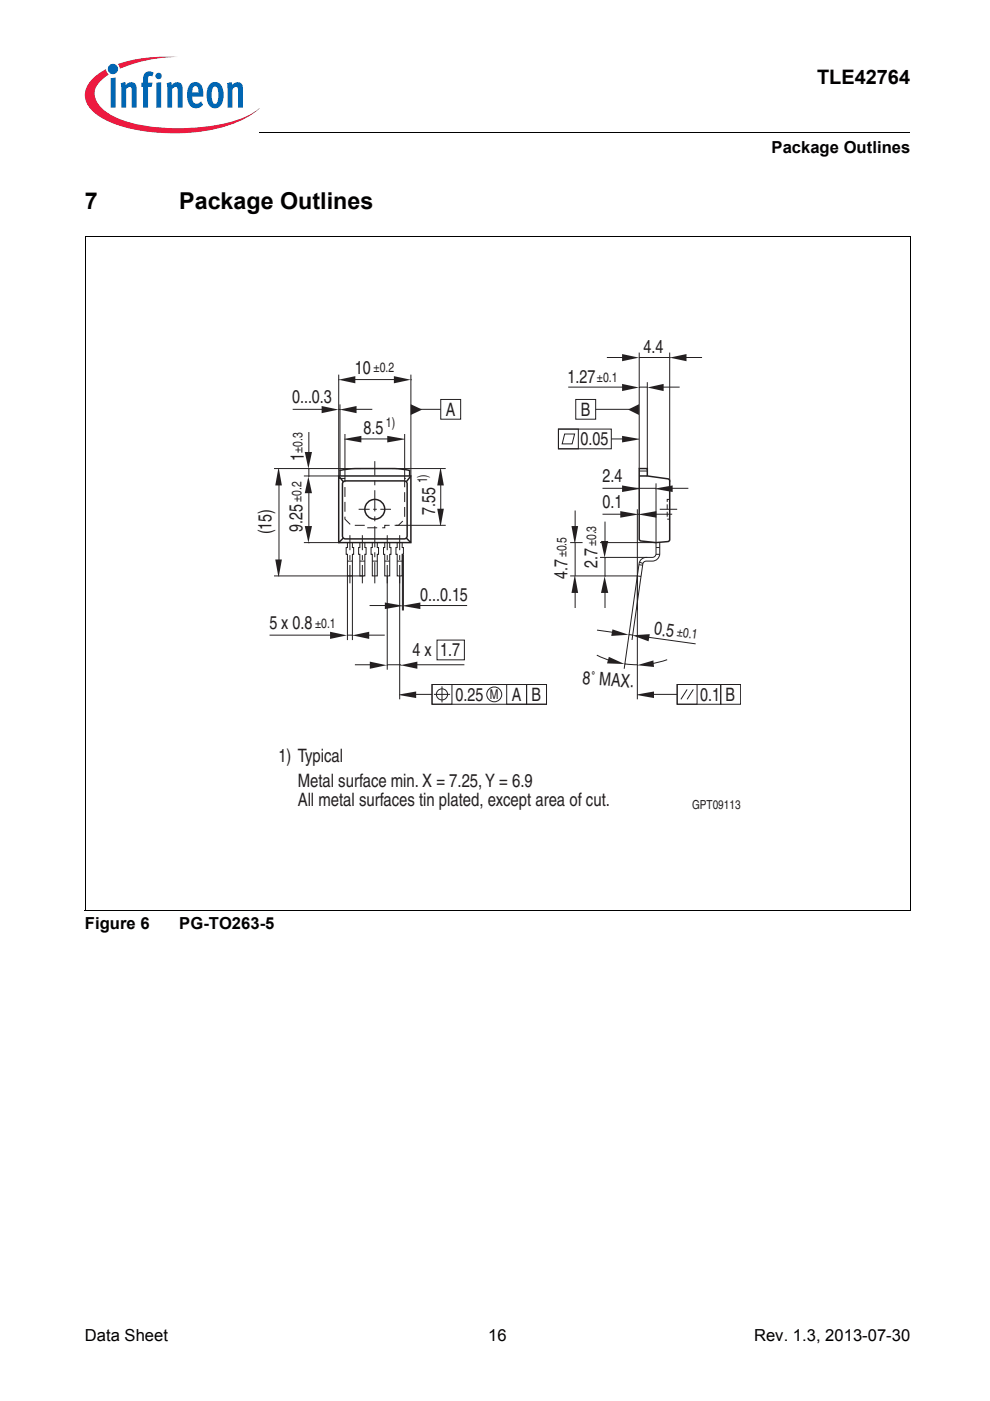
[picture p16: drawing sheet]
<svg xmlns="http://www.w3.org/2000/svg" width="210mm" height="297mm" viewBox="0 0 210 297" stroke-linecap="round" stroke-linejoin="round" font-family="sans-serif">
<defs><g id="words">
<g font-size="4.9">
<text x="18" y="44.3">7</text>
<text x="38" y="44.3">Package Outlines</text>
</g>
<text font-size="4.2" x="173.2" y="17.8">TLE42764</text>
<g font-size="4" fill="#231f20">
<text x="64.4" y="97.8" transform="rotate(-90 64.4 97.8)">1</text>
<text x="57.6" y="113.3" transform="rotate(-90 57.6 113.3)">(15)</text>
<text x="64.2" y="112.8" transform="rotate(-90 64.2 112.8)">9.25</text>
<text x="92.3" y="109.2" transform="rotate(-90 92.3 109.2)">7.55</text>
<text x="120.4" y="122.8" transform="rotate(-90 120.4 122.8)">4.7</text>
<text x="126.7" y="120.4" transform="rotate(-90 126.7 120.4)">2.7</text>
</g>
<g font-size="3.9" fill="#231f20">
<text x="136.5" y="74.8">4.4</text>
<text x="75.3" y="79.2">10</text>
<text x="120.3" y="81.3">1.27</text>
<text x="61.9" y="85.5">0...0.3</text>
<text x="94.5" y="88.1">A</text>
<text x="123.1" y="88.1">B</text>
<text x="77.1" y="92">8.5</text>
<text x="123.1" y="94.4">0.05</text>
<text x="127.7" y="102.2">2.4</text>
<text x="127.7" y="107.7">0.1</text>
<text x="89.1" y="127.3">0...0.15</text>
<text x="57.1" y="133.4">5 x 0.8</text>
<text x="138.6" y="134.5" transform="rotate(8 138.6 134.5)">0.5</text>
<text x="87.4" y="139.1">4 x</text>
<text x="93.3" y="139.1">1.7</text>
<text x="96.6" y="148.5">0.25</text>
<text x="108.5" y="148.5">A</text>
<text x="112.7" y="148.5">B</text>
<text x="123.4" y="145" transform="rotate(4 123.4 145)">8˚ MAX.</text>
<text x="148.4" y="148.5">0.1</text>
<text x="153.9" y="148.5">B</text>
<text x="59.1" y="161.6">1) Typical</text>
<text x="63.1" y="166.8">Metal surface min. X = 7.25, Y = 6.9</text>
<text x="63.1" y="170.9">All metal surfaces tin plated, except area of cut.</text>
</g>
<g font-size="3.5">
<text x="163.6" y="32.5">Package Outlines</text>
<text x="18" y="196.9">Figure 6</text>
<text x="38" y="196.9">PG-TO263-5</text>
<text x="18" y="284.4">Data Sheet</text>
<text x="103.5" y="284.4">16</text>
<text x="159.9" y="284.4">Rev. 1.3, 2013-07-30</text>
</g>
<g font-size="2.9" fill="#231f20">
<text x="79.2" y="78.9">±0.2</text>
<text x="126.6" y="81">±0.1</text>
<text x="81.8" y="90.6">1)</text>
<text x="64.2" y="96.1" transform="rotate(-90 64.2 96.1)">±0.3</text>
<text x="63.9" y="106.4" transform="rotate(-90 63.9 106.4)">±0.2</text>
<text x="90.5" y="102.5" transform="rotate(-90 90.5 102.5)">1)</text>
<text x="120.1" y="118.2" transform="rotate(-90 120.1 118.2)">±0.5</text>
<text x="126.4" y="115.8" transform="rotate(-90 126.4 115.8)">±0.3</text>
<text x="66.8" y="133.1">±0.1</text>
<text x="143.4" y="134.9" transform="rotate(8 143.4 134.9)">±0.1</text>
<text x="103.9" y="148.3">M</text>
</g>
<text font-size="2.6" fill="#231f20" x="146.7" y="171.6">GPT09113</text>
</g></defs>
<circle cx="24" cy="14.6" r="1.09" fill="#0166b3"/>
<g fill="#ed1a40">
<path d="M25 13.6l.8-.3a32.5 32.5 0 0 1 12-1.2 31.8 31.8 0 0 0-11.7 2.2l-.7 .3z"/>
<path d="M19.4 16.9a11.2 11.2 0 0 1 3.1-2.2l.1 .6 .5 .5a5 5 0 0 0-3 4.3 6 6 0 0 0 3.4 4.2 31.6 31.6 0 0 0 15.9 2.9 31.7 31.7 0 0 0 14-3.1l1.6-1.2a17.5 17.5 0 0 1-8.9 4.4 41.1 41.1 0 0 1-22.7-1.4 9.4 9.4 0 0 1-5.1-4.1 4.3 4.3 0 0 1 1.1-4.9z"/>
</g>
<g fill="#0166b3">
<path d="M23.5 16.6l1-.2v6.4h-1z"/>
<path d="M25.6 17.6l.9-.2 .2 .6a1.22 1.22 0 0 1 1.4-.6 1.22 1.22 0 0 1 .9 1.4v4h-1.1v-4.1a.42 .42 0 0 0-.6-.2l-.6 .4v3.9h-1z"/>
<path d="M30.8 15.4l.8-.3 .8 .2 .2 .1-.3 .8-.2-.1a.47 .47 0 0 0-.7 .3v1.1h.9l-.1 .9h-.8v4.4h-1.1v-4.4h-.3v-.9h.3v-.7a1.77 1.77 0 0 1 .5-1.4z"/>
<path d="M35.3 17.6l1-.2 .1 .6a1.22 1.22 0 0 1 1.5-.6 1.22 1.22 0 0 1 .8 1.4v4h-1l-.1-4.1a.42 .42 0 0 0-.6-.2l-.5 .4v3.9h-1z"/>
<path d="M48.1 17.6l1-.2 .1 .6a1.22 1.22 0 0 1 1.5-.6 1.22 1.22 0 0 1 .8 1.4v4h-1l-.1-4.1a.41 .41 0 0 0-.6-.2l-.5 .4v3.9h-1z"/>
<path d="M33 16.1a.68 .68 0 0 1 1.3 0 .68 .68 0 0 1-1.3 0zM33.1 17.6l1.1-.2v5.4h-1.1z"/>
<path d="M40.4 17.8a1.59 1.59 0 0 1 1.8-.2 1.59 1.59 0 0 1 .8 1.5l.1 1.4h-2.3a1.09 1.09 0 0 0 .2 1.1 1.09 1.09 0 0 0 1.2 .3l.4-.4 .4 .7a1.88 1.88 0 0 1-2.1 .6 1.88 1.88 0 0 1-1.2-1.9v-1.7l.3-.8zM41 18.5l-.2 1.1h1.3l-.1-.7a.58 .58 0 0 0-.3-.6 .58 .58 0 0 0-.7 .2z"/>
<path d="M44.6 17.7a1.76 1.76 0 0 1 2 0 1.76 1.76 0 0 1 .8 1.7v1.3a1.96 1.96 0 0 1-2.4 2.2 2.94 2.94 0 0 1-1.2-3.3 2.79 2.79 0 0 1 .8-1.9zM45.2 18.5a4.3 4.3 0 0 0 .1 3.4l.3 .1a1.54 1.54 0 0 0 .7-1.9v-.4a1.19 1.19 0 0 0-.7-1.4z"/>
</g>
<path d="M18 29h46v5h-46z" fill="#fff"/>
<path d="M55 28v.1z" fill="#000"/>
<path d="M55 28h137.9" fill="none" stroke="#000" stroke-width=".21"/>
<g fill="none" stroke="#231f20" stroke-width=".21">
<path d="M71.8 79.4v21.5M87.1 79.4v21.5M72.1 85.7v14.2M75 80.5h9M135.5 99.9h1.7M76.3 119h1.1M135.5 119.7l.8 .1M135.6 119.2l.7 .3M139.1 116.1h.8M139.1 117.5h.8M139.9 115v2.4a1.58 1.58 0 0 1-1.6 1.6h-1.3a.74 .74 0 0 0-.7 .6l-.4 2.6-.8-.1 .4-2.6a1.52 1.52 0 0 1 1.5-1.3h1.3a.79 .79 0 0 0 .8-.8v-2.4M91.6 145.1h24.3v4.2h-24.3z"/>
<path d="M91.6 145.1h4.2v4.2h-4.2zM92 147.2h3.4M93.7 145.5v3.4M107.4 145.1h4.3v4.2h-4.3zM111.7 145.1h4.2v4.2h-4.2z"/>
<circle cx="93.7" cy="147.2" r="1.18"/>
<circle cx="104.8" cy="147.2" r="1.58"/>
</g>
<g fill="none" stroke="#231f20" stroke-width=".32">
<path d="M135.5 99.3h1.7v1.6l4.4 .6 .3 .2 .1 12.7-.2 .4a13.5 13.5 0 0 1-6.1-.2l-.2-.3zM71.8 100.9h15.3v14.1h-15.3zM71.8 100.9l1 1.2M72.1 100.9v-1.2l3.1-.4h8.5l1.6 .2 1.6 .2v1.2M72.8 102.1l.4-.1h12.5a.63 .63 0 0 1 .6 .6v11a.63 .63 0 0 1-.6 .7h-12.5a.63 .63 0 0 1-.6-.7v-11zM72.8 114.1l-1 .9M86.1 114.1l1 .9M87.1 100.9l-1 1.2M135.5 100.9h1.7"/>
<circle cx="79.5" cy="108" r="2.1"/>
</g>
<path d="M76.8 123.7v-10.2M82.1 123.7v-10.2" fill="none" stroke="#231f20" stroke-width=".21" stroke-dasharray="3.9 1.1 1.1 1.1" stroke-linecap="butt"/>
<path d="M142 105.9h-.5v4.2h.5" fill="none" stroke="#231f20" stroke-width=".21" stroke-dasharray="1.1 .5" stroke-linecap="butt"/>
<path d="M76 108h6.9" fill="none" stroke="#231f20" stroke-width=".21" stroke-dasharray="2.3 .8 .8 .8" stroke-linecap="butt"/>
<path d="M139.9 108h3.7" fill="none" stroke="#231f20" stroke-width=".21" stroke-dasharray="5.3 1.1 1.1 1.1" stroke-linecap="butt"/>
<g fill="#231f20">
<path d="M71.8 80.5l3.5-.7v1.5z"/>
<path d="M83.5 79.8l3.6 .7-3.6 .8z"/>
</g>
<path d="M73.1 92v9.4M85.8 92v9.4" fill="none" stroke="#231f20" stroke-width=".21"/>
<g fill="#231f20">
<path d="M85.7 93v.2z"/>
<path d="M82.1 92.4l3.6 .6v.2l-3.6 .6z"/>
</g>
<path d="M75.2 93.1h8.8" fill="none" stroke="#231f20" stroke-width=".21"/>
<g fill="#231f20">
<path d="M73 93v.2z"/>
<path d="M73 93l3.6-.6v1.4l-3.6-.6z"/>
</g>
<path d="M83.2 99.3h11.3M84 111.4h10.5M93.4 102.5v5.7" fill="none" stroke="#231f20" stroke-width=".21"/>
<g fill="#231f20">
<path d="M93.3 99.4h.2z"/>
<path d="M93.3 99.4h.2l.6 3.5h-1.4z"/>
<path d="M93.3 111.4h.2z"/>
<path d="M92.7 107.9h1.4l-.6 3.5h-.2z"/>
</g>
<path d="M58.1 99.3h18.5M64.4 100.9h7.4M64.4 115h7.7M65.5 104.1v7.8M58.1 122.1h19" fill="none" stroke="#231f20" stroke-width=".21"/>
<g fill="#231f20">
<path d="M65.4 101l.8 3.6h-1.6z"/>
<path d="M64.6 111.5h1.6l-.8 3.6z"/>
</g>
<path d="M65.5 91.6v5.4" fill="none" stroke="#231f20" stroke-width=".21"/>
<path d="M64.6 95.8h1.6l-.8 3.6z" fill="#231f20"/>
<path d="M65.5 99.3v1.6" fill="none" stroke="#231f20" stroke-width=".21"/>
<g fill="#231f20">
<path d="M59 99.4h.1z"/>
<path d="M59 99.4h.1l.7 3.5h-1.4z"/>
</g>
<path d="M59.2 102.5v16.5" fill="none" stroke="#231f20" stroke-width=".21"/>
<g fill="#231f20">
<path d="M59 122.2h.1z"/>
<path d="M58.4 118.6h1.4l-.7 3.6h-.1z"/>
</g>
<path d="M85.3 117.4v12M88.8 128.4h10.2" fill="none" stroke="#231f20" stroke-width=".21"/>
<g fill="#231f20">
<path d="M84.9 128.5l.7-.1v.1z"/>
<path d="M85.6 128.4l3.5-.7v1.4l-3.5-.6z"/>
</g>
<path d="M78.4 128.4h3.7" fill="none" stroke="#231f20" stroke-width=".21"/>
<g fill="#231f20">
<path d="M85.2 128.4v.1z"/>
<path d="M81.6 127.7l3.6 .7v.1l-3.6 .6z"/>
</g>
<path d="M73.7 134.7h1M82.1 140.9h2.9" fill="none" stroke="#231f20" stroke-width=".21"/>
<path d="M74.7 134.7l3.6-.8v1.6z" fill="#231f20"/>
<path d="M57.2 134.7h13.3" fill="none" stroke="#231f20" stroke-width=".21"/>
<path d="M70 133.9l3.6 .8-3.6 .8z" fill="#231f20"/>
<path d="M88.2 140.9h10.3" fill="none" stroke="#231f20" stroke-width=".21"/>
<path d="M84.9 141l3.6-.7v1.5z" fill="#231f20"/>
<path d="M75.2 140.9h3.7" fill="none" stroke="#231f20" stroke-width=".21"/>
<path d="M78.4 140.3l3.6 .7-3.6 .8z" fill="#231f20"/>
<path d="M87.9 147.2h3.7" fill="none" stroke="#231f20" stroke-width=".21"/>
<g fill="#231f20">
<path d="M84.7 147.2v.2z"/>
<path d="M84.7 147.2l3.5-.6v1.4l-3.5-.6z"/>
</g>
<path d="M135.5 74.8v24.5M120.5 82.1h12.9M137.2 81v18.3" fill="none" stroke="#231f20" stroke-width=".21"/>
<path d="M131.9 81.4l3.6 .8-3.6 .7z" fill="#231f20"/>
<path d="M140.4 82.1h3.7" fill="none" stroke="#231f20" stroke-width=".21"/>
<g fill="#231f20">
<path d="M137.1 82.2h.2z"/>
<path d="M137.3 82.2l3.4-.8v1.5z"/>
</g>
<path d="M142 74.8v27.4M145.2 75.8h3.7M135.5 82.1h1.7" fill="none" stroke="#231f20" stroke-width=".21"/>
<path d="M142 75.8l3.6-.7v1.5z" fill="#231f20"/>
<path d="M128.7 75.8h3.7" fill="none" stroke="#231f20" stroke-width=".21"/>
<path d="M131.9 75.1l3.6 .7-3.6 .8z" fill="#231f20"/>
<path d="M135.5 75.8h6.5M122.1 84.7h4.2v4.2h-4.2zM126.3 86.8h7.9" fill="none" stroke="#231f20" stroke-width=".21"/>
<path d="M133.2 86.8l2.3-1.1v2.3z" fill="#231f20"/>
<path d="M127.2 118.2h10M120.9 122.1h14.2" fill="none" stroke="#231f20" stroke-width=".21"/>
<path d="M127.4 114.7h1.6l-.8 3.5z" fill="#231f20"/>
<path d="M121.9 108.2v3.7" fill="none" stroke="#231f20" stroke-width=".21"/>
<g fill="#231f20">
<path d="M121.8 115.1h.1z"/>
<path d="M121.2 111.5h1.4l-.7 3.6h-.1z"/>
</g>
<path d="M121.9 125.2v3.7M128.3 125.2v3.7" fill="none" stroke="#231f20" stroke-width=".21"/>
<g fill="#231f20">
<path d="M121.8 122.2h.1z"/>
<path d="M121.8 122.2h.1l.7 3.5h-1.4z"/>
</g>
<path d="M121.9 115v7.1M128.3 118.2v3.9M135.1 108v40.3M133.4 134.5l.7 .1M135.9 122.3l-1.9 13.4" fill="none" stroke="#231f20" stroke-width=".21"/>
<path d="M134.1 134.7l3.7-.2-.3 1.5z" fill="#231f20"/>
<path d="M126.6 133.6l3.6 .5" fill="none" stroke="#231f20" stroke-width=".21"/>
<path d="M129.9 133.4l3.4 1.2-3.7 .2z" fill="#231f20"/>
<path d="M128.3 110.6v4.4M135.1 122.1l-2.8 19.7" fill="none" stroke="#231f20" stroke-width=".21"/>
<g fill="#231f20">
<path d="M128.2 122.2l.8 3.5h-1.6z"/>
<path d="M135.1 141l3.4-1 .2 1.4z"/>
<path d="M129.1 139.3l3.3 1.5-3.7-.1z"/>
</g>
<path d="M120.9 115h2.6M139.1 102.5v12.5h-11.9M77.9 134.7h3.7M126.5 138.9l3.3 1.3M137.3 135.1l10.2 1.4M141.5 139.9l-3.7 .9M132.5 140.8l2.6 .1" fill="none" stroke="#231f20" stroke-width=".21"/>
<g fill="#231f20">
<path d="M135.5 103.6v.1z"/>
<path d="M131.9 102.9l3.6 .7v.1l-3.6 .6z"/>
</g>
<path d="M127.7 103.5h11.4" fill="none" stroke="#231f20" stroke-width=".21"/>
<g fill="#231f20">
<path d="M139 103.6v.1z"/>
<path d="M139 103.6l3.6-.7v1.4l-3.6-.6z"/>
</g>
<g fill="none" stroke="#231f20" stroke-width=".21">
<path d="M62.1 86.8h6.5M73.7 115v1.1h-.3v1.4h.3v4.6h1v-4.6h.3v-1.4h-.3v-1.1M73.7 119h1M76.3 115v1.1h-.3v1.4h.3v4.6h1.1v-4.6h.2v-1.4h-.2v-1.1M78.9 115v1.1h-.2v1.4h.2v4.6h1.1v-4.6h.3v-1.4h-.3v-1.1M81.6 115v1.1h-.3v1.4h.3v4.6h1v-4.6h.3v-1.4h-.3v-1.1M81.6 119h1M84.2 115v1.1h-.2v1.4h.2v4.6h1.1v-4.6h.2v-1.4h-.2v-1.1M84.2 119h1.1M85.5 117.7v11.7M142.3 103.5h3.6M82.1 122.1v19.9"/>
<path d="M84.7 122.1v26.2M92.7 135.7h5.8v4.2h-5.8z"/>
</g>
<path d="M74.2 123.7v-10.2M84.7 123.7v-10.2" fill="none" stroke="#231f20" stroke-width=".21" stroke-dasharray="3.9 1.1 1.1 1.1" stroke-linecap="butt"/>
<path d="M79.5 123.7v-25.9" fill="none" stroke="#231f20" stroke-width=".21" stroke-dasharray="4.5 1.1 1.1 1.1" stroke-linecap="butt"/>
<path d="M68.2 86.1l3.6 .7-3.6 .8z" fill="#231f20"/>
<path d="M71.8 86.8h.3" fill="none" stroke="#231f20" stroke-width=".21"/>
<path d="M72 86.8l3.6-.7v1.5z" fill="#231f20"/>
<path d="M75.2 86.8h3.7M88.6 86.8h4.8" fill="none" stroke="#231f20" stroke-width=".21"/>
<path d="M87.1 85.7l2.4 1.1-2.4 1.2z" fill="#231f20"/>
<path d="M93.4 84.7h4.3v4.2h-4.3zM138.3 147.2h5.3" fill="none" stroke="#231f20" stroke-width=".21"/>
<g fill="#231f20">
<path d="M135.1 147.2v.2z"/>
<path d="M135.1 147.2l3.6-.6v1.4l-3.6-.6z"/>
</g>
<path d="M127.7 109h4.3M143.6 145.1h9.2v4.2h-9.2zM143.6 145.1h4.2v4.2h-4.2zM145.7 146.2l-1.3 2.1M147 146.2l-1.3 2.1M152.8 145.1h4.2v4.2h-4.2z" fill="none" stroke="#231f20" stroke-width=".21"/>
<g fill="#231f20">
<path d="M135.1 109v.1z"/>
<path d="M131.5 108.4l3.6 .6v.1l-3.6 .7z"/>
</g>
<path d="M135.1 109h.4" fill="none" stroke="#231f20" stroke-width=".21"/>
<g fill="#231f20">
<path d="M135.6 109v.1z"/>
<path d="M135.6 109l3.6-.6v1.4l-3.6-.7z"/>
</g>
<path d="M118.4 91h11.2v4.2h-11.2zM118.4 91h4.2v4.2h-4.2zM119.7 92h2.1l-.5 2.1h-2.1zM129.6 93.1h2.8M138.8 109h3.7" fill="none" stroke="#231f20" stroke-width=".21"/>
<g fill="#231f20">
<path d="M135.5 93v.2z"/>
<path d="M131.9 92.4l3.6 .6v.2l-3.6 .6z"/>
</g>
<path d="M78.9 119h1.1M73.7 122.1v13.6M74.7 122.1v13.6" fill="none" stroke="#231f20" stroke-width=".21"/>
<path d="M71.8 101.4h1.3v8.7l1.4 1.3h2.9v.5h4.2v-.5h2.9l1.3-1.3v-8.7h1.3" fill="none" stroke="#231f20" stroke-width=".21" stroke-dasharray="2.1 1.1" stroke-linecap="butt"/>
<path d="M18 50.2h175M18 50.2v142.8M192.9 50.2v142.9M18 193.1h174.9" fill="none" stroke="#000" stroke-width=".21"/>
<use href="#words"/>
</svg>
